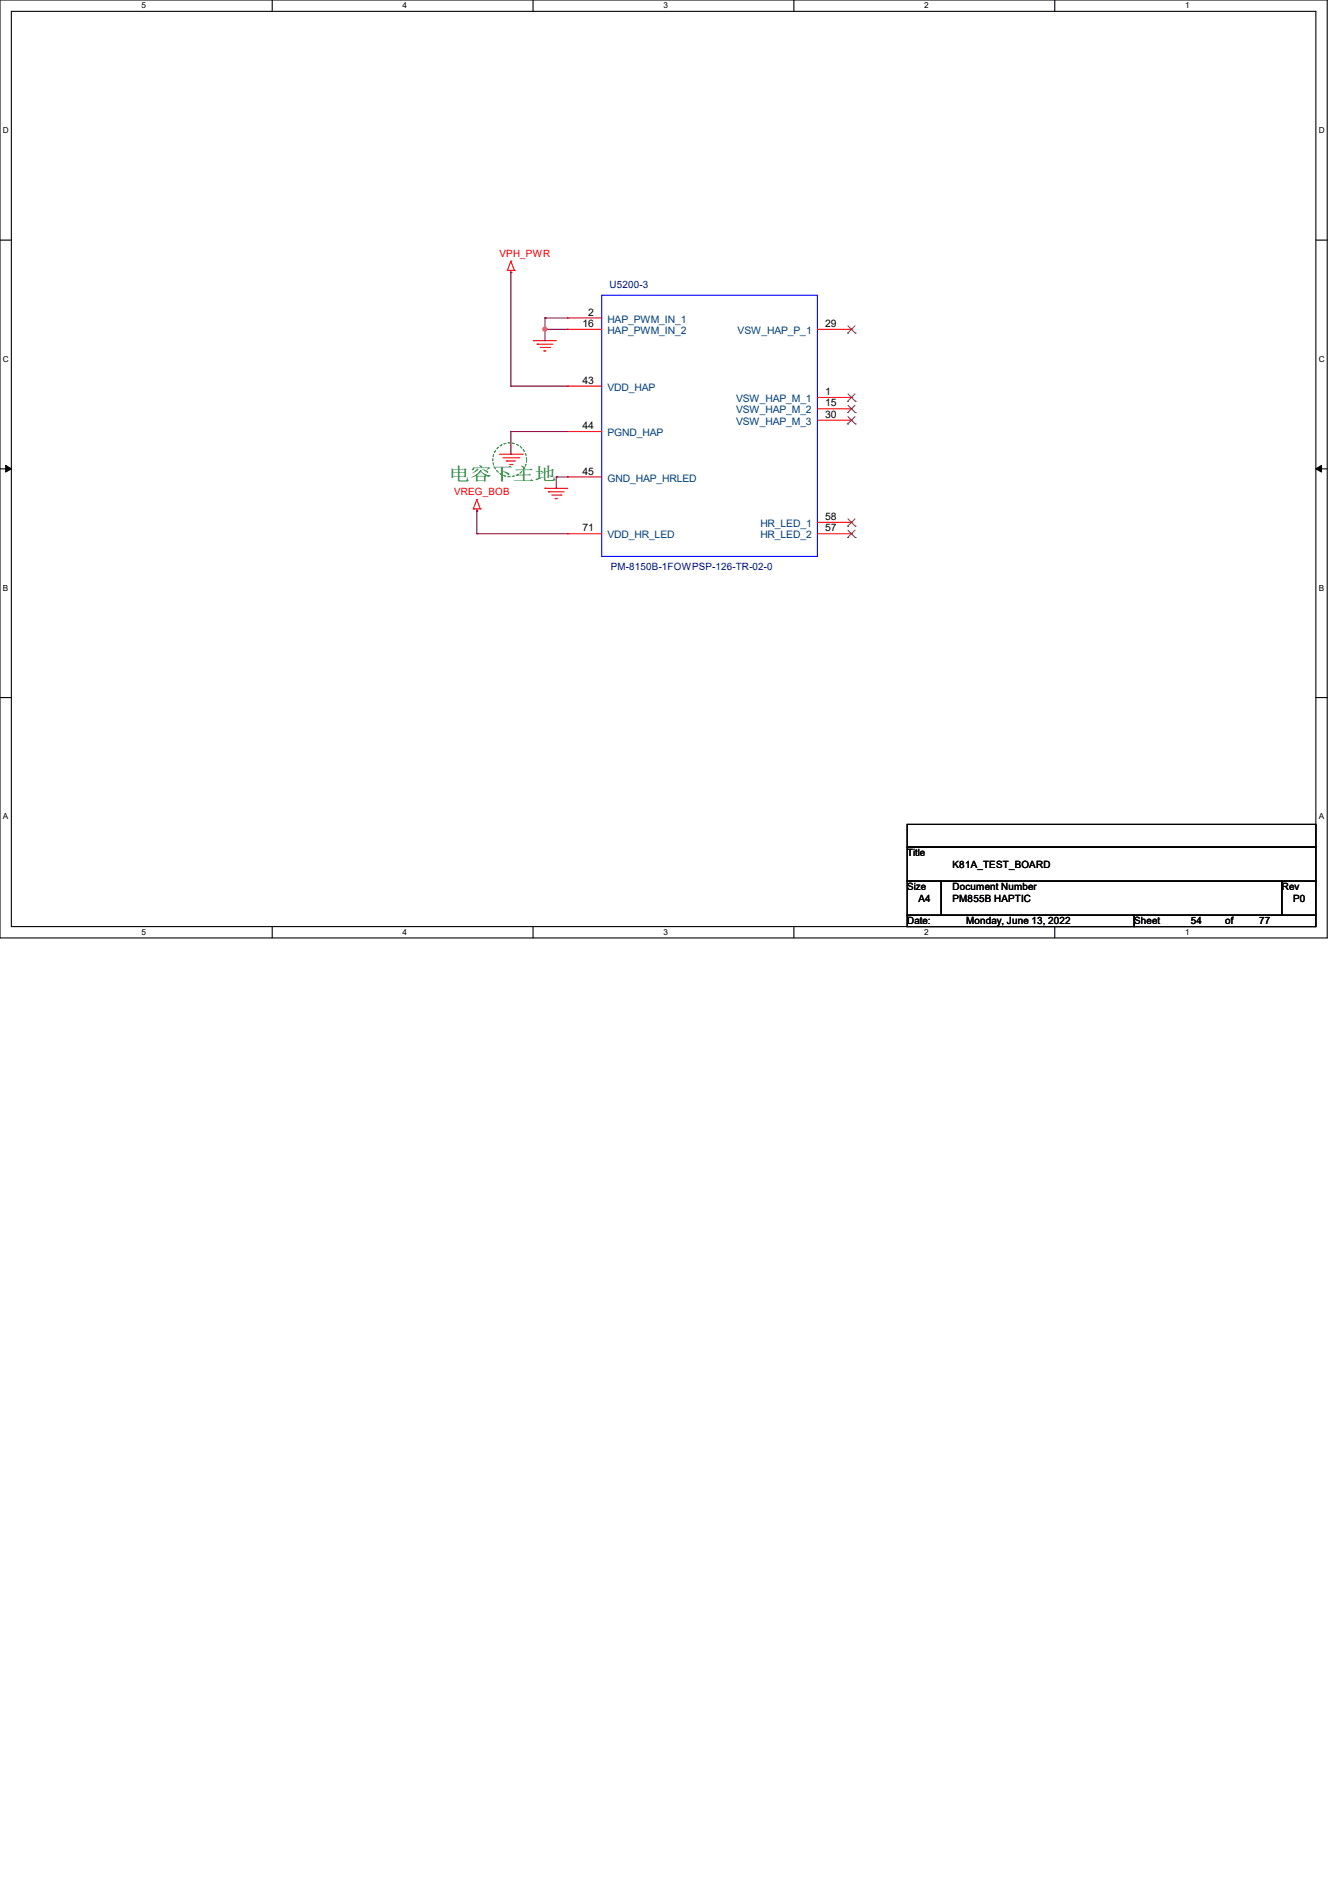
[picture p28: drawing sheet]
<svg xmlns="http://www.w3.org/2000/svg" width="210mm" height="297mm" viewBox="0 0 210 297" stroke-linecap="round" stroke-linejoin="round" font-family="sans-serif">
<defs><g id="words">
<text font-size="2.8" fill="#008000" x="70.2" y="75.1">电容下主地</text>
<g font-size="1.6" fill="#f00">
<text x="78.2" y="40.2">VPH_PWR</text>
<text x="71.1" y="77.6">VREG_BOB</text>
</g>
<g font-size="1.6" fill="#000080">
<text x="95.5" y="45.2">U5200-3</text>
<text x="95.7" y="89.3">PM-8150B-1FOWPSP-126-TR-02-0</text>
</g>
<g font-size="1.6">
<text x="91.2" y="51.2">16</text>
<text x="92.1" y="49.4">2</text>
<text x="129.2" y="51.2">29</text>
<text x="91.2" y="60.1">43</text>
<text x="129.2" y="61.8">1</text>
<text x="129.2" y="63.6">15</text>
<text x="129.2" y="65.4">30</text>
<text x="91.2" y="67.2">44</text>
<text x="91.2" y="74.3">45</text>
<text x="91.2" y="83.2">71</text>
<text x="129.2" y="81.4">58</text>
<text x="129.2" y="83.2">57</text>
<text x="142.1" y="134.1">Title</text>
<text x="149.2" y="135.8">K81A_TEST_BOARD</text>
<text x="142.1" y="139.4">Size</text>
<text x="143.8" y="141.2">A4</text>
<text x="149.2" y="139.4">Document Number</text>
<text x="149.2" y="141.2">PM855B HAPTIC</text>
<text x="200.7" y="139.4">Rev</text>
<text x="202.5" y="141.2">P0</text>
<text x="142.1" y="144.7">Date:</text>
<text x="151.3" y="144.7">Monday, June 13, 2022</text>
<text x="177.6" y="144.7">Sheet</text>
<text x="186.5" y="144.7">54</text>
<text x="191.9" y="144.7">of</text>
<text x="197.2" y="144.7">77</text>
</g>
<g font-size="1.6" fill="#004080">
<text x="95.1" y="50.5">HAP_PWM_IN_1</text>
<text x="95.1" y="52.3">HAP_PWM_IN_2</text>
<text x="115.5" y="52.3">VSW_HAP_P_1</text>
<text x="95.1" y="61.2">VDD_HAP</text>
<text x="115.3" y="63">VSW_HAP_M_1</text>
<text x="115.3" y="64.7">VSW_HAP_M_2</text>
<text x="95.1" y="68.3">PGND_HAP</text>
<text x="115.3" y="66.5">VSW_HAP_M_3</text>
<text x="95.1" y="75.4">GND_HAP_HRLED</text>
<text x="119.1" y="82.5">HR_LED_1</text>
<text x="95.1" y="84.3">VDD_HR_LED</text>
<text x="119.1" y="84.3">HR_LED_2</text>
</g>
<g font-size="1.3">
<text x="22.2" y="1.3">5</text>
<text x="63" y="1.3">4</text>
<text x="103.9" y="1.3">3</text>
<text x="144.7" y="1.3">2</text>
<text x="185.6" y="1.3">1</text>
<text x=".5" y="20.8">D</text>
<text x="206.5" y="20.8">D</text>
<text x=".5" y="56.6">C</text>
<text x="206.5" y="56.6">C</text>
<text x=".5" y="92.5">B</text>
<text x="206.5" y="92.5">B</text>
<text x=".5" y="128.3">A</text>
<text x="206.5" y="128.3">A</text>
<text x="22.2" y="146.4">5</text>
<text x="63" y="146.4">4</text>
<text x="103.9" y="146.4">3</text>
<text x="144.7" y="146.4">2</text>
<text x="185.6" y="146.4">1</text>
</g>
</g></defs>
<path d="M0 0h207.9v146.9h-207.9zM1.8 1.8h204.3v143.3h-204.3z" fill="none" stroke="#000" stroke-width=".17"/>
<g fill="#fff">
<path d="M22.2 .2h.7v1.4h-.7z"/>
<path d="M22.2 145.2h.7v1.4h-.7z"/>
</g>
<path d="M42.6 0v1.8M42.6 145.1v1.8" fill="none" stroke="#000" stroke-width=".17"/>
<g fill="#fff">
<path d="M63 .2h.7v1.4h-.7z"/>
<path d="M63 145.2h.7v1.4h-.7z"/>
</g>
<path d="M83.5 0v1.8M83.5 145.1v1.8" fill="none" stroke="#000" stroke-width=".17"/>
<g fill="#fff">
<path d="M103.9 .2h.7v1.4h-.7z"/>
<path d="M103.9 145.2h.7v1.4h-.7z"/>
</g>
<path d="M124.3 0v1.8M124.3 145.1v1.8" fill="none" stroke="#000" stroke-width=".17"/>
<g fill="#fff">
<path d="M144.7 .2h.7v1.4h-.7z"/>
<path d="M144.7 145.2h.7v1.4h-.7z"/>
</g>
<path d="M165.2 0v1.8M165.2 145.1v1.8" fill="none" stroke="#000" stroke-width=".17"/>
<g fill="#fff">
<path d="M185.6 .2h.7v1.4h-.7z"/>
<path d="M185.6 145.2h.7v1.4h-.7z"/>
<path d="M.5 19.7h.9v1.4h-.9z"/>
<path d="M206.5 19.7h.9v1.4h-.9z"/>
<path d="M.5 55.5h.9v1.4h-.9z"/>
<path d="M206.5 55.5h.9v1.4h-.9z"/>
</g>
<path d="M0 37.6h1.8M206.1 37.6h1.8" fill="none" stroke="#000" stroke-width=".17"/>
<g fill="#fff">
<path d="M.5 91.3h.8v1.4h-.8z"/>
<path d="M206.5 91.3h.8v1.4h-.8z"/>
</g>
<path d="M0 73.4h1.8M206.1 73.4h1.8" fill="none" stroke="#000" stroke-width=".17"/>
<path d="M.9 72.9l.9 .5-.9 .5zM206.1 73.4l.9-.5v1z" fill="#000" stroke="#000" stroke-width=".16"/>
<g fill="#fff">
<path d="M.5 127.1h.8v1.4h-.8z"/>
<path d="M206.5 127.1h.8v1.4h-.8z"/>
</g>
<path d="M0 109.2h1.8M206.1 109.2h1.8M142.1 129.1h64v3.5h-64zM142.1 132.6h64v5.4h-64zM142.1 138h5.3v5.3h-5.3zM147.4 138h53.3v5.3h-53.3zM200.7 138h5.4v5.3h-5.4zM142.1 143.3h35.5v1.8h-35.5zM177.6 143.3h28.5v1.8h-28.5z" fill="none" stroke="#000" stroke-width=".17"/>
<circle cx="79.8" cy="72" r="2.65" fill="none" stroke="#008000" stroke-width=".17" stroke-dasharray=".3"/>
<g fill="none" stroke="#f00" stroke-width=".17">
<path d="M79.5 42.3h.1M79.5 42.3h1.1M80 42.7h.1M80 40.9h.1M80 42.3v.4M80 40.9l-.5 1.4M80 40.9l.6 1.4M80.6 42.3h.1M83.6 53.3h.1M83.6 53.3h3.5M84.1 53.9h.1M84.1 53.9h2.5"/>
<path d="M84.6 54.4h1.5M85.2 54.9h.1M85.2 54.9h.3M86.1 54.4h.1M88.9 49.8h.1M88.9 51.6h.1M88.9 51.6h5.3M88.9 49.8h5.3M128 51.6h5.3M133.3 51.6h.1M74.1 79.7h.1M74.1 79.7h1.1"/>
<path d="M74.7 78.2h.1M74.7 79.7v.3M74.7 78.2l-.6 1.5M74.7 78.2l.5 1.5M75.2 79.7h.1M78.2 71.1h3.6M78.8 71.7h2.4M79.3 72.2h.1M79.3 72.2h1.4M79.8 72.7h.4M80.2 72.7h.1M81.2 71.7h.1"/>
<path d="M81.8 71.1h.1M85.3 76.5h.1M85.3 76.5h3.6M85.9 77h.1M85.9 77h2.4M86.4 77.5h1.4M87 78.1h.1M87 78.1h.3M87.8 77.5h.1M88.9 60.5h.1M88.9 67.6h.1M88.9 74.7h.1"/>
<path d="M88.9 60.5h5.3M88.9 67.6h5.3M88.9 74.7h5.3M128 62.2h5.3M128 64h5.3M128 65.8h5.3M133.3 62.2h.1M133.3 64h.1M133.3 65.8h.1M74.7 80h.1M88.9 83.6h.1M88.9 83.6h5.3"/>
<path d="M128 81.8h5.3M128 83.6h5.3M133.3 81.8h.1M133.3 83.6h.1"/>
</g>
<path d="M94.2 46.2h33.8v40.9h-33.8z" fill="none" stroke="#00f" stroke-width=".17"/>
<g fill="none" stroke="#804000" stroke-width=".16">
<path d="M132.8 52.2h.1M132.8 51l1.1 1.2M133.9 51l-1.1 1.2M133.9 52.2h.1M132.8 62.8h.1M132.8 64.6h.1M132.8 66.4h.1M132.8 61.7l1.1 1.1M132.8 63.5l1.1 1.1M132.8 65.2l1.1 1.2M133.9 61.7l-1.1 1.1M133.9 63.5l-1.1 1.1"/>
<path d="M133.9 65.2l-1.1 1.2M133.9 62.8h.1M133.9 64.6h.1M133.9 66.4h.1M132.8 82.4h.1M132.8 84.2h.1M132.8 81.2l1.1 1.2M132.8 83l1.1 1.2M133.9 81.2l-1.1 1.2M133.9 83l-1.1 1.2M133.9 82.4h.1M133.9 84.2h.1"/>
</g>
<g fill="none" stroke="#800040" stroke-width=".17">
<path d="M80 42.7h.1M80 42.7v17.8M85.3 51.6h.1M85.3 49.8h.1M85.3 51.6h3.6M85.3 49.8v3.5M85.3 49.8h3.6M80 67.6h.1M80 60.5h.1M80 71.1h.1M80 67.6h8.9M80 60.5h8.9"/>
<path d="M80 67.6v3.5M87.1 74.7h.1M87.1 74.7v1.8M87.1 74.7h1.8M74.7 80h.1M74.7 83.6h.1M74.7 80v3.6M74.7 83.6h14.2"/>
</g>
<circle cx="85.3" cy="51.5" r=".32" fill="#f0f" stroke="#f0f" stroke-width=".17"/>
<use href="#words"/>
</svg>
